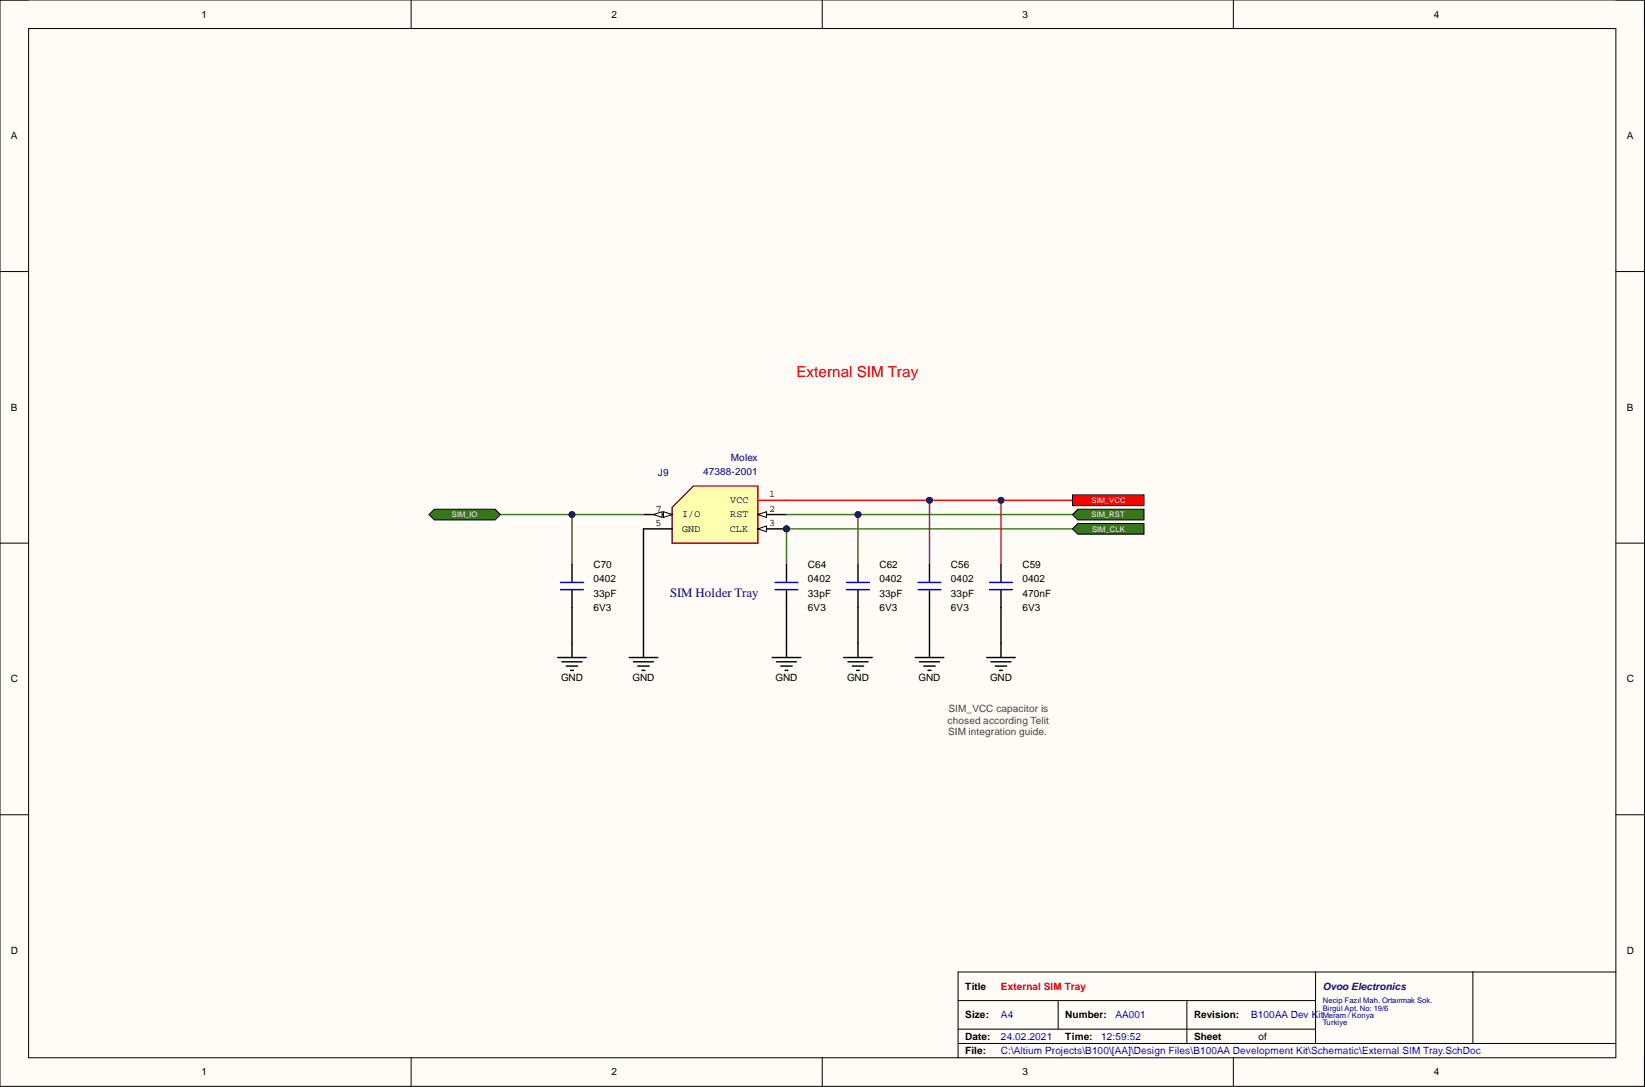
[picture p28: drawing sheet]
<svg xmlns="http://www.w3.org/2000/svg" width="292mm" height="193mm" viewBox="0 0 292 193" stroke-linecap="round" stroke-linejoin="round" font-family="sans-serif">
<defs><g id="words">
<text font-size="2.7" fill="#f00" x="141.4" y="66.9">External SIM Tray</text>
<text font-size="2.3" fill="#000080" x="119" y="106.1">SIM Holder Tray</text>
<g font-size="1.8">
<text x="35.8" y="3.1">1</text>
<text x="108.6" y="3.1">2</text>
<text x="181.6" y="3.1">3</text>
<text x="254.6" y="3.1">4</text>
<text x="1.9" y="24.7">A</text>
<text x="288.9" y="24.7">A</text>
<text x="1.9" y="72.9">B</text>
<text x="288.9" y="72.9">B</text>
<text x="129.7" y="89.3">VCC</text>
<text x="136.6" y="88.3">1</text>
<text x="116.4" y="93.4">5</text>
<text x="116.5" y="90.8">7</text>
<text x="121.1" y="94.4">GND</text>
<text x="121.1" y="91.9">I/O</text>
<text x="129.6" y="94.4">CLK</text>
<text x="129.7" y="91.9">RST</text>
<text x="136.6" y="93.4">3</text>
<text x="136.6" y="90.8">2</text>
<text x="105.4" y="100.8">C70</text>
<text x="143.5" y="100.8">C64</text>
<text x="156.2" y="100.8">C62</text>
<text x="168.9" y="100.8">C56</text>
<text x="181.6" y="100.8">C59</text>
<text x="105.4" y="103.4">0402</text>
<text x="105.4" y="105.9">33pF</text>
<text x="143.5" y="103.4">0402</text>
<text x="143.5" y="105.9">33pF</text>
<text x="156.2" y="103.4">0402</text>
<text x="156.2" y="105.9">33pF</text>
<text x="168.9" y="103.4">0402</text>
<text x="168.9" y="105.9">33pF</text>
<text x="181.6" y="103.4">0402</text>
<text x="181.6" y="105.9">470nF</text>
<text x="105.4" y="108.4">6V3</text>
<text x="143.5" y="108.4">6V3</text>
<text x="156.2" y="108.4">6V3</text>
<text x="168.9" y="108.4">6V3</text>
<text x="181.6" y="108.4">6V3</text>
<text x="1.9" y="121.1">C</text>
<text x="99.6" y="120.9">GND</text>
<text x="112.3" y="120.9">GND</text>
<text x="137.7" y="120.9">GND</text>
<text x="150.4" y="120.9">GND</text>
<text x="163.1" y="120.9">GND</text>
<text x="175.8" y="120.9">GND</text>
<text x="288.9" y="121.1">C</text>
<text x="1.9" y="169.3">D</text>
<text x="288.9" y="169.3">D</text>
<text x="171.4" y="175.7">Title</text>
<text x="171.4" y="180.8">Size:</text>
<text x="171.4" y="184.6">Date:</text>
<text x="189.2" y="180.8">Number:</text>
<text x="189.2" y="184.6">Time:</text>
<text x="212" y="180.8">Revision:</text>
<text x="212" y="184.6">Sheet</text>
<text x="223.4" y="184.6">of</text>
<text x="35.8" y="190.9">1</text>
<text x="108.6" y="190.9">2</text>
<text x="171.4" y="187.1">File:</text>
<text x="181.6" y="190.9">3</text>
<text x="254.6" y="190.9">4</text>
</g>
<g font-size="1.8" fill="#000080">
<text x="129.8" y="81.8">Molex</text>
<text x="116.8" y="84.6">J9</text>
<text x="124.8" y="84.3">47388-2001</text>
<text x="234.9" y="175.7">Ovoo Electronics</text>
</g>
<g font-size="1.8" fill="#434343">
<text x="168.3" y="128.5">chosed according Telit</text>
<text x="168.3" y="130.5">SIM integration guide.</text>
<text x="168.4" y="126.5">SIM_VCC capacitor is</text>
</g>
<text font-size="1.8" fill="#f00" x="177.7" y="175.7">External SIM Tray</text>
<g font-size="1.8" fill="#00f">
<text x="177.7" y="184.6">24.02.2021</text>
<text x="177.7" y="180.8">A4</text>
<text x="195.5" y="184.6">12:59:52</text>
<text x="198.1" y="180.8">AA001</text>
<text x="222.2" y="180.8">B100AA Dev Kit</text>
<text x="177.7" y="187.1">C:\Altium Projects\B100\[AA]\Design Files\B100AA Development Kit\Schematic\External SIM Tray.SchDoc</text>
</g>
<g font-size="1.4" fill="#fff">
<text x="193.8" y="89.3">SIM_VCC</text>
<text x="80.2" y="91.9">SIM_IO</text>
<text x="193.8" y="91.9">SIM_RST</text>
<text x="193.9" y="94.4">SIM_CLK</text>
</g>
<g font-size="1.4" fill="#000080">
<text x="234.9" y="178.1">Necip Fazıl Mah. Ortaırmak Sok.</text>
<text x="234.9" y="179.4">Birgül Apt. No: 19/6</text>
<text x="234.9" y="180.7">Meram / Konya</text>
<text x="234.9" y="181.9">Turkiye</text>
</g>
</g></defs>
<path d="M0 0h292v192.9h-292z" fill-rule="evenodd" fill="#fffcf8"/>
<path d="M0 0h292v192.9h-292z" fill="none" stroke="#000" stroke-width=".18"/>
<path d="M5.1 5.1h281.8v182.7h-281.8z" fill-rule="evenodd" fill="#fffcf8"/>
<g fill="none" stroke="#000" stroke-width=".18">
<path d="M0 0h5.1M73 0v5.1M146 0v5.1M219 0v5.1M286.9 0h5.1v5.1M5.1 5.1h281.8v182.7h-281.8zM0 48.2h5.1M286.9 48.2h5.1M0 96.4h5.1M286.9 96.4h5.1M0 144.6h5.1M286.9 144.6h5.1"/>
<path d="M170.1 177.6h63.5M187.9 177.6v5.1M210.8 177.6v7.6M233.6 172.6v12.6M261.5 172.6v12.6M286.9 172.6h-116.8v15.2M73 187.8v5.1M146 187.8v5.1M170.1 185.2h116.8M170.1 182.7h63.5M219 187.8v5.1M292 187.8v5.1"/>
</g>
<circle cx="139.7" cy="93.9" r=".51" fill="#000080"/>
<circle cx="139.7" cy="93.9" r=".51" fill="none" stroke="#000080" stroke-width=".18"/>
<path d="M119.3 90.1l3.9-3.8h11.4v10.1h-15.3z" fill-rule="evenodd" fill="#ffffb0"/>
<path d="M119.3 90.1l3.9-3.8h11.4v10.1h-15.3z" fill="none" stroke="#980000" stroke-width=".25"/>
<path d="M114.3 93.9h5M114.3 91.3h5" fill="none" stroke="#000" stroke-width=".25"/>
<path d="M117.8 90.8l1.5 .5-1.5 .6z" fill="#f8fcff"/>
<path d="M117.8 90.8l1.5 .5-1.5 .6z" fill="none" stroke="#000" stroke-width=".18"/>
<path d="M116 91.3l1.6-.5v1.1z" fill="#f8fcff"/>
<path d="M116 91.3l1.6-.5v1.1z" fill="none" stroke="#000" stroke-width=".18"/>
<path d="M134.6 93.9h5.1" fill="none" stroke="#000" stroke-width=".25"/>
<path d="M134.6 93.9l1.5-.5v1z" fill="#f8fcff"/>
<path d="M134.6 93.9l1.5-.5v1z" fill="none" stroke="#000" stroke-width=".18"/>
<circle cx="139.7" cy="93.9" r=".51" fill="#000080"/>
<circle cx="139.7" cy="93.9" r=".51" fill="none" stroke="#000080" stroke-width=".18"/>
<path d="M134.6 91.3h5.1" fill="none" stroke="#000" stroke-width=".25"/>
<path d="M134.6 91.3l1.5-.5v1.1z" fill="#f8fcff"/>
<path d="M134.6 91.3l1.5-.5v1.1z" fill="none" stroke="#000" stroke-width=".18"/>
<path d="M134.6 88.8h5.1" fill="none" stroke="#f00" stroke-width=".25"/>
<g fill="none" stroke="#000" stroke-width=".25">
<path d="M99 116.7h5.1M99.8 117.5h3.5M100.6 118.2h2M101.3 119h.5M101.6 114.2v2.5M111.7 116.7h5.1M112.5 117.5h3.5M113.2 118.2h2.1M114 119h.5M114.3 114.2v2.5M137.1 116.7h5.1M137.9 117.5h3.5"/>
<path d="M138.6 118.2h2.1M139.4 119h.5M139.7 114.2v2.5M149.8 116.7h5.1M150.6 117.5h3.5M151.3 118.2h2.1M152.1 119h.5M152.4 114.2v2.5M162.5 116.7h5.1M163.3 117.5h3.5M164 118.2h2.1M164.8 119h.5"/>
<path d="M165 114.2v2.5M175.2 116.7h5.1M176 117.5h3.5M176.7 118.2h2.1M177.5 119h.5M177.7 114.2v2.5"/>
</g>
<path d="M88.9 91.3h25.4" fill="none" stroke="#38761d" stroke-width=".25"/>
<circle cx="101.6" cy="91.3" r=".51" fill="#000080"/>
<circle cx="101.6" cy="91.3" r=".51" fill="none" stroke="#000080" stroke-width=".18"/>
<path d="M139.7 93.9h50.7" fill="none" stroke="#38761d" stroke-width=".25"/>
<circle cx="139.7" cy="93.9" r=".51" fill="#000080"/>
<circle cx="139.7" cy="93.9" r=".51" fill="none" stroke="#000080" stroke-width=".18"/>
<path d="M139.7 91.3h50.7" fill="none" stroke="#38761d" stroke-width=".25"/>
<circle cx="152.4" cy="91.3" r=".51" fill="#000080"/>
<circle cx="152.4" cy="91.3" r=".51" fill="none" stroke="#000080" stroke-width=".18"/>
<path d="M139.7 88.8h50.7" fill="none" stroke="#f00" stroke-width=".25"/>
<circle cx="165" cy="88.8" r=".51" fill="#000080"/>
<circle cx="165" cy="88.8" r=".51" fill="none" stroke="#000080" stroke-width=".18"/>
<circle cx="177.7" cy="88.8" r=".51" fill="#000080"/>
<circle cx="177.7" cy="88.8" r=".51" fill="none" stroke="#000080" stroke-width=".18"/>
<path d="M101.6 107.8v6.4" fill="none" stroke="#000" stroke-width=".25"/>
<path d="M101.6 91.3v8.9" fill="none" stroke="#38761d" stroke-width=".25"/>
<circle cx="101.6" cy="91.3" r=".51" fill="#000080"/>
<circle cx="101.6" cy="91.3" r=".51" fill="none" stroke="#000080" stroke-width=".18"/>
<path d="M114.3 93.9v20.3M139.7 107.8v6.4" fill="none" stroke="#000" stroke-width=".25"/>
<path d="M139.7 93.9v6.3" fill="none" stroke="#38761d" stroke-width=".25"/>
<circle cx="139.7" cy="93.9" r=".51" fill="#000080"/>
<circle cx="139.7" cy="93.9" r=".51" fill="none" stroke="#000080" stroke-width=".18"/>
<path d="M152.4 107.8v6.4" fill="none" stroke="#000" stroke-width=".25"/>
<path d="M152.4 91.3v8.9" fill="none" stroke="#38761d" stroke-width=".25"/>
<circle cx="152.4" cy="91.3" r=".51" fill="#000080"/>
<circle cx="152.4" cy="91.3" r=".51" fill="none" stroke="#000080" stroke-width=".18"/>
<path d="M165 107.8v6.4" fill="none" stroke="#000" stroke-width=".25"/>
<path d="M165 88.8v11.4" fill="none" stroke="#f00" stroke-width=".25"/>
<circle cx="165" cy="88.8" r=".51" fill="#000080"/>
<circle cx="165" cy="88.8" r=".51" fill="none" stroke="#000080" stroke-width=".18"/>
<path d="M177.7 107.8v6.4" fill="none" stroke="#000" stroke-width=".25"/>
<path d="M177.7 88.8v11.4" fill="none" stroke="#f00" stroke-width=".25"/>
<circle cx="177.7" cy="88.8" r=".51" fill="#000080"/>
<circle cx="177.7" cy="88.8" r=".51" fill="none" stroke="#000080" stroke-width=".18"/>
<path d="M101.6 100.2v3.1M101.6 104.8v3M139.7 100.2v3.1M139.7 104.8v3M152.4 100.2v3.1M152.4 104.8v3M165 100.2v3.1M165 104.8v3M177.7 100.2v3.1M177.7 104.8v3" fill="none" stroke="#000" stroke-width=".25"/>
<path d="M99.5 103.4h4.1M99.5 104.7h4.1M137.6 103.4h4.1M137.6 104.7h4.1M150.3 103.4h4.1M150.3 104.7h4.1M163 103.4h4.1M163 104.7h4.1M175.7 103.4h4.1M175.7 104.7h4.1" fill="none" stroke="#00f" stroke-width=".25"/>
<path d="M190.4 91.3l1-.9h11.7v1.9h-11.7z" fill-rule="evenodd" fill="#38761d"/>
<path d="M190.4 91.3l1-.9h11.7v1.9h-11.7z" fill="none" stroke="#000" stroke-width=".18"/>
<path d="M190.4 93.9l1-1h11.7v1.9h-11.7z" fill-rule="evenodd" fill="#38761d"/>
<path d="M190.4 93.9l1-1h11.7v1.9h-11.7z" fill="none" stroke="#000" stroke-width=".18"/>
<path d="M190.4 87.9h12.7v1.9h-12.7z" fill-rule="evenodd" fill="#f00"/>
<path d="M190.4 87.9h12.7v1.9h-12.7z" fill="none" stroke="#000" stroke-width=".18"/>
<path d="M76.2 91.3l.9-.9h10.8l1 .9-1 1h-10.8z" fill-rule="evenodd" fill="#38761d"/>
<path d="M76.2 91.3l.9-.9h10.8l1 .9-1 1h-10.8z" fill="none" stroke="#000" stroke-width=".18"/>
<use href="#words"/>
</svg>
